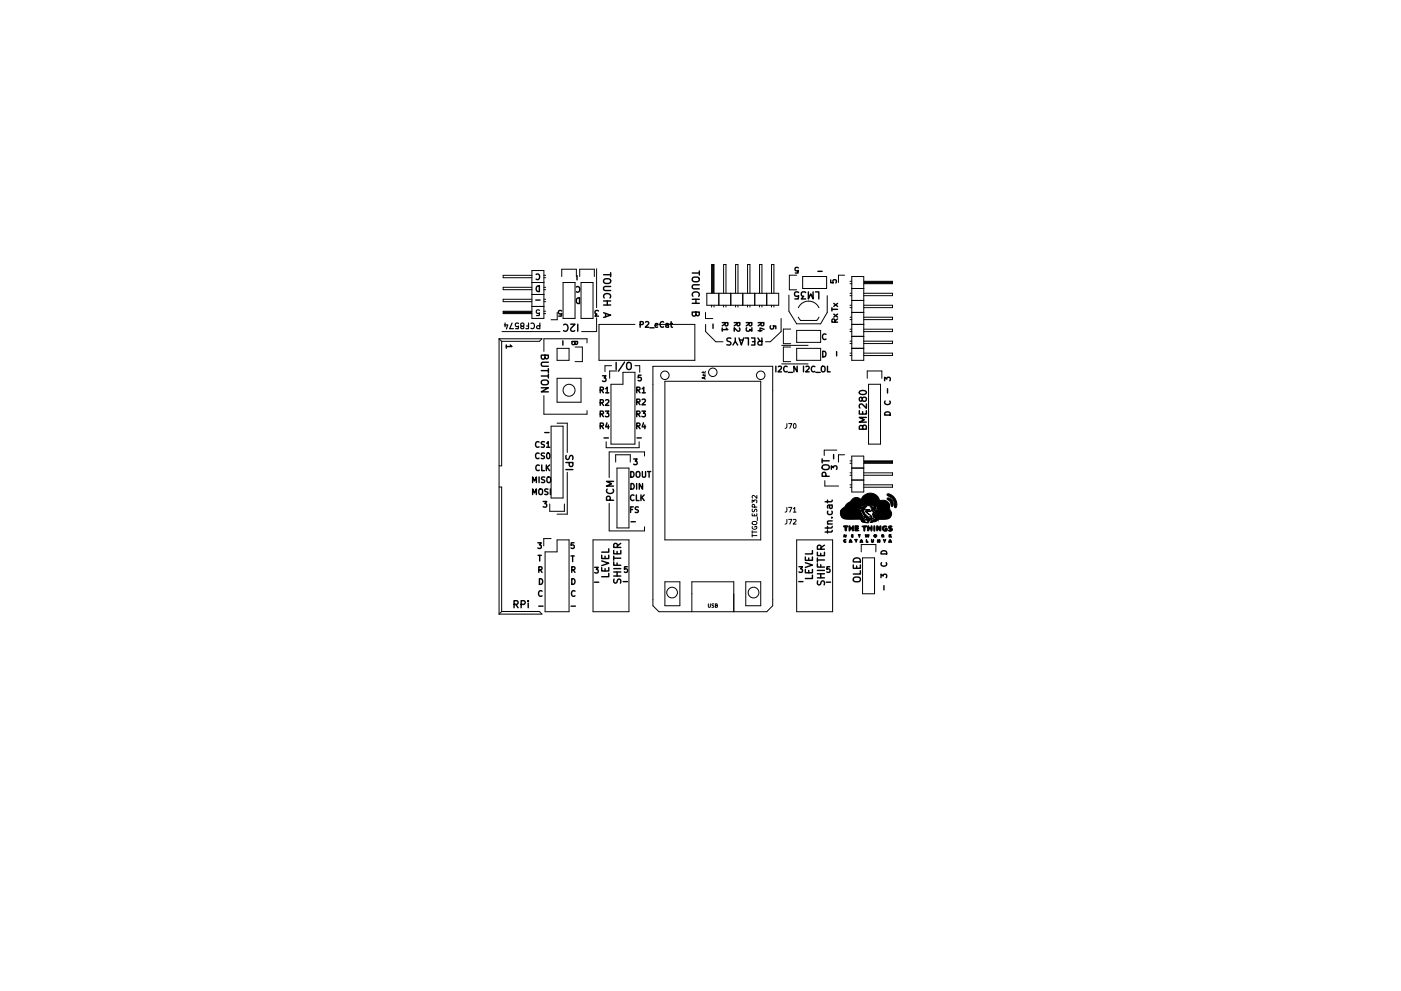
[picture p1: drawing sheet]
<svg xmlns="http://www.w3.org/2000/svg" width="297mm" height="210mm" viewBox="0 0 297 210" stroke-linecap="round" stroke-linejoin="round" font-family="sans-serif">
<g fill="none" stroke="#000" stroke-width=".3">
<path d="M113.7 58.2a.53 .53 0 0 1 .7 .5 .53 .53 0 0 1-.7 .5M122.3 58.5v.9M128 58.3h1.5M128.2 59.2a1.01 1.01 0 0 1 1.3 .3 .5 .5 0 0 1-.5 .6h-.5a.5 .5 0 0 1-.5-.3 .5 .5 0 0 1 .2-.6zM129.5 57.9v.8M146.8 57.9h1.5M147 58.9a1.01 1.01 0 0 1 1.3 .2 .5 .5 0 0 1-.5 .7h-.5a.5 .5 0 0 1-.5-.4 .5 .5 0 0 1 .2-.5zM148.3 57.5v.9M169.3 56.8l-.2-.1-.5 .1 .1 .6h.6l-.1 .5h-.6M173.4 57.6h.9M176.1 59.4v.6h.6l-.1-.5 .6-.1 .1 .2-.1 .4M107.3 73.2v.7"/>
<path d="M108.2 73.2l.3 .3h-1.2M113.6 63.7h.9M113.8 60.8l.6-.1v1.2a.63 .63 0 0 1-.7-.3 .63 .63 0 0 1 .1-.8zM114.8 78.6h1.5M114.8 79.8h1.5M115.6 75.3v.7l.2 .1h.3l.2-.8h-1.5v.6l.1 .2 .4 .1 .3-.4M116.3 76.8h-1.2l-.3 .3v.3l.3 .3h1.2M116.3 78.2v.9M116.3 79.3v.9M119.1 66l-.2-.1-.4 .1v.6l.6-.1-.1 .6h-.5M119.3 72.3v.9M119.5 68.9a.71 .71 0 0 1 1 .5 .71 .71 0 0 1-.7 .9l-.3-.2"/>
<path d="M121 68.8h.9l-.9 1.1 .3 .4 .6-.2M121.9 72.5v.5h.4l.2-.5h-1.2v.4l.4 .2 .2-.2M122.2 60.9a.53 .53 0 0 1 .7 .5 .53 .53 0 0 1-.7 .5M122.3 63.4l.6-.2v1.2a.63 .63 0 0 1-.7-.3 .63 .63 0 0 1 .1-.7zM122.5 68.8v1.5M126.9 66l-.5-.1-.3 .2 .1 .4 .3 .1-.4 .5h.8M127.7 79.7h.8l-.4 .5 .3 .1v.5l-.1 .1-.6-.1M128 66.4l1.5 .5-1.5 .5M128 63.9h1.5M128 64.7h1.5M128.1 63.2a.71 .71 0 0 1 .5-1 .71 .71 0 0 1 .9 .7l-.2 .3M128.4 66.5v.7"/>
<path d="M128.8 63.9v.8M129.5 60.8h-1.2l-.3 .3v.3l.3 .2h1.2M130.6 76.9v1.5M132.4 76.8l-1.3 2M132.9 77.1l.3-.2a.5 .5 0 0 1 .6 .5v.5a.5 .5 0 0 1-.5 .5 .5 .5 0 0 1-.5-.5zM135.7 68.9l.6-.1 .1-.5-.7-.1v1.2M135.9 79.6h-.5l-.1 .6 .6-.1v.6l-.1 .1-.5-.1M136.9 68.3l.4-.1 .3 .4-.8 .8h.8M137.8 69.5h.9M138.9 69l.6-.1-.1-.2-.3-.1-.2 .2 .1 .6h.4M140.7 68.3a.53 .53 0 0 0-.8 .5 .53 .53 0 0 0 .8 .5M141.2 68.7h.5v.7"/>
<path d="M141.7 68.9l-.5 .2 .1 .3h.4M142.1 68.6h.5M142.3 68.2v1.1l.3 .1M146.8 63.5h1.5M146.8 64.4h1.5M146.9 62.9a.71 .71 0 0 1 .5-1 .71 .71 0 0 1 .9 .7l-.2 .3M147.6 66.2v.7l.2 .1 .3-.1 .2-.7h-1.5v.6l.1 .2 .4 .1 .3-.4M147.6 63.5v.9M148.3 60.4h-1.2l-.3 .3v.3l.3 .3h1.2M151.2 68.8v.9M153.1 68.5h1.2l-.1 .6-.4-.1-.1-.5M153.1 69.6v.7"/>
<path d="M153.7 68.7l-.6 .4M154 69.6l.3 .3h-1.2M155 71.8l-.6-.1-.2 .1v.5l.6 .3 .2 .3-.3 .3-.6-.1M155.4 73.2l.5-.8 .5 .8M155.7 68.5h1.2l-.1 .6-.5-.1-.1-.5M155.9 71.7v.7M156.2 68.7l-.5 .4M156.7 71.7l.5 1.5 .5-1.5M156.8 69.6l.1 .5-.4 .2-.8-.8v.8M156.8 72.1h.7M158 71.7h.7v1.5M158.2 68.5h1.2l-.1 .6-.5-.1v-.5"/>
<path d="M158.3 69.5l-.1 .6 .2 .2 .4-.1 .1-.3 .5 .4v-.8M158.8 68.7l-.6 .4M159.3 71.7h.7v1.5h-.7M159.5 72.5h.5M160.7 71.7l.5 .7M160.7 68.5h1.2l-.1 .6-.4-.1-.1-.5M160.7 70.2h.8M161.3 68.7l-.6 .4M161.5 71.7v1.5l-.7-.1-.1-.4 .1-.2 .7-.1M162 69.9l-.9-.3v.7M163.4 69.1l-.1 .2 .1 .4h.6l-.1-.6 .6 .1v.5M164.5 77.7v1.2"/>
<path d="M165 77.8l.5-.1 .2 .3-.7 .9h.7M166.9 77.8a.53 .53 0 0 0-.8 .5 .53 .53 0 0 0 .8 .5M167.1 79h.9M169 77.7v1.2l-.7-1.2v1.2M169.3 62.1l-.2-.2-.6 .2v.5l.1 .2 .5 .1 .2-.2-.1 .7h-.7M170.4 77.7v1.2M170.8 62.1l-.6-.2-.3 .3 .1 .5 .4 .2-.5 .5h.9M170.9 77.8l.4-.1 .3 .3-.8 .9h.8M171.4 61.9v1.5l.5-1 .5 1v-1.5M172.8 77.8a.53 .53 0 0 0-.8 .5 .53 .53 0 0 0 .8 .5M172.9 61.9h.7v1.5M173 79h.9"/>
<path d="M174.2 77.9l.2-.2a.4 .4 0 0 1 .5 .4v.4a.4 .4 0 0 1-.4 .4 .4 .4 0 0 1-.4-.4zM174.4 74.5a.61 .61 0 0 1 .7 .6 .61 .61 0 0 1-.7 .6zM175.1 71a.53 .53 0 0 0-.7 .4 .53 .53 0 0 0 .7 .5M175.4 77.7v1.2h.6M176.4 65.3v.7M176.4 65.6h1.2M176.8 66.6l.8 .7M176.8 64.4l.8 .6M177 68.4v-.6l-.5-.1-.1 .7h1.2M177.4 74.6v.9M177.6 67.7l-.6 .4M177.6 66.6l-.8 .7"/>
<path d="M177.6 64.4l-.8 .6M114.3 96.2a.53 .53 0 0 0-.8 .5 .53 .53 0 0 0 .8 .5M114.3 93.8a.53 .53 0 0 0-.8 .5 .53 .53 0 0 0 .8 .5M114.3 98.8a.53 .53 0 0 0-.7 .5 .53 .53 0 0 0 .7 .4M114.8 82.3h1.5l-1.5 .8h1.5M114.8 80.8a.96 .96 0 0 1 1.5 .2 .5 .5 0 0 1-.5 .6h-.5a.5 .5 0 0 1-.5-.2 .5 .5 0 0 1 0-.6zM114.9 98.7v1.2h.5M115.4 96.2h-.6v.4l.5 .2 .1 .3-.2 .2h-.5M115.4 93.8h-.6v.4l.5 .2 .1 .3-.2 .2-.5-.1M115.5 91.8h.9M115.8 98.7v1.2M115.9 94l.3-.3v1.2"/>
<path d="M115.9 94.9h.7M116 96.2l.2-.1a.64 .64 0 0 1 .4 .6 .64 .64 0 0 1-.4 .6l-.3-.4zM116 99.2l.5 .7M116.5 98.7l-.7 .6M120 98.1h1.5l-.2 .8-.3 .1-.2-.2-.1-.7M120 99.6h1.5M120 96.6v.6l.3 .3 .3-.2 .3-.6h.4l.2 .2-.1 .6M127.3 90.4l.5-.1 .1-.4-.6-.1v1.2M127.3 87.8h.5l.1-.5-.6-.1v1.2M127.3 85.4h.5l.1-.5-.6-.1v1.2M127.3 82.8l.5-.1 .1-.4-.6-.2v1.2M127.5 90.4l.4 .6"/>
<path d="M127.5 87.8l.4 .6M127.5 85.4l.4 .6M127.5 82.8l.4 .5M128.1 92.9h.9M128.3 87.2h.8l-.4 .5 .3 .1v.5l-.1 .1-.6-.1M128.4 84.9l.5-.1 .2 .4-.8 .8h.8M128.4 82.5l.3-.4v1.2M128.4 83.3h.7M128.7 89.7l-.3 .9h.7M129 90.2v.8M134.3 97.4h.8l-.4 .4 .3 .2v.5l-.1 .1-.6-.1M135 90.4l.6-.1v-.4l-.6-.1v1.2"/>
<path d="M135 87.8h.6v-.5l-.6-.1v1.2M135 85.3h.6v-.5l-.6-.1v1.2M135 82.8l.6-.1v-.4l-.6-.2v1.2M135.1 92.9h.9M135.3 90.4l.4 .6M135.3 87.8l.4 .6M135.3 85.3l.4 .6M135.3 82.8l.4 .5M136.1 87.2h.7l-.4 .5 .4 .1v.5l-.2 .1-.5-.1M136.1 84.8l.5-.1 .2 .3-.7 .9h.7M136.1 82.5l.4-.4v1.2M136.1 83.3h.7"/>
<path d="M136.4 89.7l-.3 .9h.8M136.7 90.2v.8M174.3 97.3v.9M174.3 97.8h1.5M174.4 98.8a.96 .96 0 0 1 1.4 .2 .5 .5 0 0 1-.5 .6h-.5a.5 .5 0 0 1-.4-.2 .5 .5 0 0 1 0-.6zM176.3 99.6v-.8l.4 .4 .1-.3h.5l.2 .2-.2 .5M176.7 96.4v1M182.2 87.1v.7h1.5v-.7M182.3 83a.81 .81 0 0 1 1.4 .3 .85 .85 0 0 1-1.5-.1zM182.8 84.6l.3-.3h.3l.3 .3-.2 .5h-.4l-.2-.1-.2-.7-.4 .1-.1 .4 .1 .3h.2l.3-.3M182.9 90.6l.3-.4 .3 .1 .2 .2v.6h-1.5l.1-.8h.3l.2 .1 .1 .7M182.9 87.3v.5"/>
<path d="M183.7 88.6h-1.5l1.1 .5-1.1 .5h1.5M183.7 85.7v.9l-1.1-.9-.4 .3 .1 .6M187.6 80.8v-.8l.4 .4 .1-.3h.5l.2 .2-.2 .5M187.6 87.6a.64 .64 0 0 1 .8-.2 .64 .64 0 0 1 .4 .7h-1.2zM187.7 85.1a.53 .53 0 0 0 .5 .7 .53 .53 0 0 0 .4-.7M188.2 82.5v.9M112.9 104.9v-1.2l.4 .9 .4-.9v1.2M112.9 102.4v-1.2l.4 .8 .4-.8v1.2M114 115.2h.8l-.4 .4 .3 .1v.5l-.2 .2-.5-.2M114.1 117.8h.7M114.3 103.9l.2-.2a.4 .4 0 0 1 .5 .4v.4a.4 .4 0 0 1-.4 .4 .4 .4 0 0 1-.4-.4zM114.3 101.2v1.2"/>
<path d="M114.4 117.8v1.2M115.2 106.4h.7l-.4 .5 .4 .1v.5l-.2 .1-.5-.1M115.5 101.2l-.6 .1v.3l.5 .3 .1 .3-.2 .2-.5-.1M116 101.4l.2-.2a.4 .4 0 0 1 .6 .4v.4a.4 .4 0 0 1-.4 .4 .4 .4 0 0 1-.4-.4zM116.2 103.8l-.5-.1-.2 .3 .1 .2 .5 .3v.3l-.6 .1M116.7 103.7v1.2M121.1 118h.7M121.4 118v1.2M121.7 115.2h-.6v.5h.5l.1 .5-.2 .2-.4-.2M127.6 119l1.5 .5-1.5 .5M127.6 117.8v.7h1.5v-.7M128.3 118v.5"/>
<path d="M128.7 103.8a.71 .71 0 0 0 .5 1 .71 .71 0 0 0 .9-.7l-.2-.3M129.1 116.4v.7h-1.5M129.4 106.1l-.1-.7-.2-.1h-.4l-.1 .8h1.5M130.1 102.1h-1.5l1.1 .5-1.1 .5h1.5M130.1 119.2v.7h1.5M130.1 116.8v.7h1.5v-.7M130.1 118v.9M130.1 118.4h1.5M130.8 117v.5M130.8 119.4v.5M130.9 116.1l-.1-.7-.2-.1-.3 .1-.2 .7h1.5M131.6 115.3l-.7 .5"/>
<path d="M133.7 108.1h.4M133.7 100a.61 .61 0 0 1 .7 .6 .61 .61 0 0 1-.7 .6zM133.8 102.6a.61 .61 0 0 1 .7 .6 .61 .61 0 0 1-.7 .6zM133.8 110.7h.9M134.3 107.5h-.6v1.2M134.4 105.1a.53 .53 0 0 0-.7 .5 .53 .53 0 0 0 .7 .5M134.9 105v1.2h.6M134.9 100.2l.3-.2a.4 .4 0 0 1 .5 .4v.4a.4 .4 0 0 1-.4 .5 .4 .4 0 0 1-.4-.5zM135 102.6v1.2M135.4 107.6l-.7 .1v.3l.5 .2 .2 .3-.3 .2h-.4M135.9 105v1.2M136.1 105.5l.5 .7"/>
<path d="M136.2 100v1l.2 .2 .5-.2v-1M136.2 102.6v1.2l-.7-1.2v1.2M136.6 105l-.7 .7M137.3 100h.7M137.6 100v1.2M170.8 119.4l1.5 .5-1.5 .5M170.8 118.2v.7h1.5v-.7M171.5 118.4v.5M172.3 116.8v.7h-1.5M173.3 119.6v.7h1.5M173.3 117.2v.7h1.5v-.7M173.3 118.4v.8"/>
<path d="M173.3 118.8h1.5M174 117.4v.5M174 119.8v.5M174.1 116.5l-.1-.7-.2-.1h-.4l-.1 .8h1.5M174.8 115.7l-.7 .5M175.1 101.1l-.1-.8-.2-.1-.3 .1-.2 .8h1.5M175.4 106.1v.6M175.4 111.7v.5M175.4 112.5v.6M175.4 111.2h1M175.5 108.5l-.1 .4 .3 .3 .7-.2v-.5M175.8 107.2l.1 .5 .2 .2 .3-.2v-.5"/>
<path d="M176.3 109.8h.1M176.4 112.5l-.2 .4h-1.3M176.4 111.7l-.2 .3h-1.3M176.4 110.5l-.9 .1-.1 .4 .2 .2M176.4 107.2h-.9v.6M176.4 106.1l-.2 .4h-1.3M180.9 119.9v.7h1.5v-.7M181.1 118.5a.78 .78 0 0 1 .9-.1 .78 .78 0 0 1 .4 .8h-1.5zM186.9 117.1a.64 .64 0 0 1 .7-.2 .64 .64 0 0 1 .4 .6h-1.2zM186.9 119.4a.53 .53 0 0 0 .5 .7 .53 .53 0 0 0 .5-.7M109 128.2h.7l.1-.3v-.3l-.8-.2v1.5M109.3 128.2l.5 .7"/>
<path d="M110.5 128.2h.7l.1-.3v-.3l-.8-.2v1.5M112 127.4v.2M112 127.9v1M114.2 128.6h.9M114.2 120.9l.6-.1 .1-.4-.7-.2v1.2M114.4 122.8a.61 .61 0 0 1 .7 .6 .61 .61 0 0 1-.7 .6zM114.5 120.9l.4 .5M114.9 125.4a.53 .53 0 0 0-.7 .5 .53 .53 0 0 0 .7 .5M121.1 128.6h.9M121.2 122.8a.61 .61 0 0 1 .7 .6 .61 .61 0 0 1-.7 .6zM121.2 120.9l.6-.1 .1-.4-.7-.2v1.2M121.5 120.9l.4 .5"/>
<path d="M121.9 125.4a.53 .53 0 0 0-.7 .5 .53 .53 0 0 0 .7 .5M126 123.5h.9M126.1 120.4h.7l-.4 .4 .4 .1v.6l-.2 .1-.5-.1M127.6 120.4v.7h1.5v-.7M128.3 120.6v.5M129.1 121.6v.8h-1.5M130.1 122.2h1.5M130.1 121.4h1.5M130.1 120.6h1.5M130.2 122.9l-.1 .5 .3 .3 .4-.1 .2-.7h.5l.1 .2-.1 .6M130.8 121.4v.8M132.1 123.4h.9"/>
<path d="M133 120.2h-.6v.6h.5l.1 .5-.2 .1-.4-.1M169.3 123.4h1M169.4 120.2h.7l-.4 .5 .4 .1v.5l-.2 .1-.5-.1M170.8 120.8v.7h1.5v-.7M171.5 121v.5M172.3 122v.7h-1.5M173.3 122.6h1.5M173.3 121.7h1.5M173.3 121h1.5M173.4 123.2l-.1 .6 .3 .3 .3-.1 .3-.7h.5l.1 .2-.1 .6M174 121.7v.9M175.2 123.5h.9"/>
<path d="M175.9 120.2h-.5l-.1 .6h.6v.5l-.1 .1-.5-.1M181.1 122.5a1.01 1.01 0 0 1 1.3 .3 .5 .5 0 0 1-.5 .6h-.5a.5 .5 0 0 1-.5-.3 .5 .5 0 0 1 .2-.6zM181.6 120.1v.5M182.4 121.1v.7h-1.5M186.8 122.6v-.8l.5 .4 .1-.3h.5l.1 .2-.1 .5M187.4 124.3v.9"/>
</g>
<g fill="none" stroke="#000" stroke-width=".21">
<path d="M112.8 57.4h2.5v10.2h-2.5zM112.8 58.4h-6.1v.5h6.1M112.8 59.9h2.5M115.3 58.4h.4M115.3 58.9h.4M119.1 58.7v-1.6h3.1v1.6M119.4 59.9h2.5v7.7h-2.5zM122.9 58.7v-1.6h3.1v1.6M123.2 59.9h2.5v7.7h-2.5zM126.5 57v8.3M151.1 56.3v5.8h.2v-5.8h-.3v5.8M168.9 58.4h-1.5v3.1h1.5"/>
<path d="M170.2 58.7h5.1v2.5h-5.1zM179.1 58.4h-1.3v1.5M180.2 59.7h.4M180.6 58.7h2.5v17.7h-2.5zM183.1 59.7h6.1v.5h-6.1M183.3 59.8h5.8v.3h-5.8v-.2h5.8M105.8 71.9h9.1l-.5 .5h-8M105.8 71.9v58.4M105.8 71.9l.6 .5M106.4 72.4v26.4h-.6M106.4 70.4h12.3M106.8 66.3h5.8v-.1h-5.8v.2h5.8"/>
<path d="M112.8 61h-6.1v.5h6.1M112.8 66h-6.1v.5h6.1M112.8 63.5h-6.1v.5h6.1M112.8 65h2.5M112.8 62.5h2.5M115.3 61.5h.4M115.3 66.5h.4M115.3 66h.4M115.3 64h.4M115.3 63.5h.4M115.3 61h.4M118.1 73.9h2.5v2.5h-2.5z"/>
<path d="M118.1 66.3v1.5h-1.3M121.9 73.6h1.6v3.1h-1.6M124.5 72.8v-.9h-9.2v2.6M126.5 67.4v3h-3.2M129.7 77.6h-1.4v1.3M130.8 78.7h-1.5v1.6M134.6 77.6h1v1.4M134.6 68.8h-7.6v7.6h20.3v-7.6h-7.6M138.4 77.7h25.4v50.8l-1.2 1.3h-22.9l-1.3-1.3zM149.1 79.7h.5M149.1 78.8v.3M149.3 80v.4"/>
<path d="M149.6 79.9l-.8 .3 .8 .2M149.6 79.4h-.5v.3M149.6 78.8l-.1 .2h-.7M149.6 66.3v1.3h1.5M149.6 68.8v1.6l2.2 2.1h1.5M149.9 62.2h15.2v2.6h-15.2zM150.9 62.2v-6.1h.5v6.1M150.9 64.8v.3M151.4 64.8v.3M152.4 62.2v2.6M153.4 62.2v-6.1h.5v6.1M153.4 64.8v.3"/>
<path d="M153.9 64.8v.3M154.9 62.2v2.6M156 62.2v-6.1h.5v6.1M156 64.8v.3M156.5 64.8v.3M157.5 62.2v2.6M158.5 62.2v-6.1h.5v6.1M158.5 64.8v.3M159 64.8v.3M160 62.2v2.6M161 62.2v-6.1h.5v6.1M161 64.8v.3"/>
<path d="M161.5 64.8v.3M162.6 62.2v2.6M163.6 62.2v-6.1h.5v6.1M163.6 64.8v.3M164.1 64.8v.3M165.6 67.6v2.8l-2.3 2.1h-1M165.7 77.2h5.6M165.7 73.3h5.6M167.3 62.6v3.4l1.6 2.7h5.1l1.4-2.4v-3.6M167.6 73.6h-1.5v3.1h1.5M167.6 69.8h-1.5v3.1h1.5M168.9 73.9h5.1v2.5h-5.1z"/>
<path d="M168.9 70.1h5.1v2.5h-5.1zM169.3 67.3l.4 .7h3.5l.4-.7M169.3 65.3a2.4 2.4 0 0 1 2.1-1.4 2.4 2.4 0 0 1 2.2 1.4M180.2 70.4h.4M180.2 60.2h.4M180.2 62.2h.4M180.2 62.7h.4M180.2 64.8h.4M180.2 65.3h.4M180.2 67.3h.4M180.2 67.8h.4M180.2 75.4h.4"/>
<path d="M180.2 74.9h.4M180.2 72.9h.4M180.2 72.4h.4M180.2 69.8h.4M180.6 61.2h2.5M180.6 63.7h2.5M180.6 66.3h2.5M180.6 71.4h2.5M180.6 73.9h2.5M180.6 68.8h2.5M183.1 69.8h6.1v.6h-6.1M183.1 62.2h6.1v.5h-6.1"/>
<path d="M183.1 64.8h6.1v.5h-6.1M183.1 67.3h6.1v.5h-6.1M183.1 72.4h6.1v.5h-6.1M183.1 74.9h6.1v.5h-6.1M115.3 83.9v4h9.2v-.8M116.8 90.4h2.6v15.3h-2.6zM118.1 89.8h2.2v6.2M118.1 80.3h5.1v5h-5.1zM128.5 93.7v1.3h7v-1.3M129.5 81.5h2.6v-2.5h2.5v15.2h-5.1zM130.5 98v-1.5h3.1v1.5M130.8 99.3h2.5v12.7h-2.5z"/>
<path d="M136.7 96.8v-.9h-7.5v5.4M141 80.9h20.3v33.6h-20.3zM166.8 89.9v.8l-.4 .2M167.2 89.9h.7l-.5 1M168.4 89.9a.49 .49 0 0 1 .4 .5 .49 .49 0 0 1-.4 .4l-.2-.3zM177.4 95.5h-2.6v1.1M179.1 96.5h-1.3v1.5M180.2 97.8h.4M180.2 98.3h.4M180.6 96.8h2.5v7.6h-2.5zM180.6 99.3h2.5M183.1 97.8h6.1v.5h-6.1"/>
<path d="M183.3 97.9h5.8v.3h-5.8v-.2h5.8M183.9 80.3v-1.6h3.1v1.6M184.1 81.5h2.6v12.7h-2.6zM105.8 103.3h.6v26.4M115.6 117.1h2.5v-2.6h2.5v15.3h-5zM116.6 106.9v1.6h3.1v-1.6M116.8 114.3h-1.5v1.5M120.3 100.2v8.9h-2.2M125.7 114.5h7.6v15.3h-7.6zM129.2 106.8v5.8h7.5v-.8M159.5 109v.4h1v-.4M159.5 106.7v-.6l.4 .3v-.3h.5v.6"/>
<path d="M159.5 112.6v.6M159.5 113.3v.6M159.5 113.6h1M159.5 112.9h1M159.5 111.7a.45 .45 0 0 0 .5 .6 .45 .45 0 0 0 .4-.6h-.4v.2M159.5 110.8l.3-.2 .5 .1 .2 .4-.4 .2h-.5zM159.5 108l.1 .5a.42 .42 0 0 0 .5-.4h.3v.5M159.9 109.1v.3M160 107.6l-.1-.5h-.3l-.1 .5h1M160.5 105.1v.6l-.7-.6-.3 .2 .1 .4M160.6 109.7v.7M166.8 107.7v.8l-.4 .2"/>
<path d="M166.8 110.2v.8l-.4 .2M167.2 107.7h.7l-.5 1M167.2 110.2h.7l-.5 1M168.2 107.9l.3-.2v1M168.2 110.3l.4-.1 .2 .3-.6 .7h.6M168.2 108.7h.6M168.9 114.5h7.6v15.3h-7.6zM174.9 102v1.1h2.9M180.2 100.3h.4M180.2 100.8h.4M180.2 102.9h.4M180.2 103.4h.4"/>
<path d="M180.6 101.8h2.5M182.6 117.1v-1.6h3.1v1.6M182.9 118.4h2.5v7.6h-2.5zM183.1 100.3h6.1v.5h-6.1M183.1 102.9h6.1v.5h-6.1M106.4 129.7h8l.5 .6h-9.1M106.4 129.7l-.6 .6M141 123.4h3.1v5.1h-3.1zM146.7 129.8v-6.4h8.9v6.4M150.2 128.1v.6l.1 .2 .3-.2v-.6M151.4 128.1l-.4 .1v.2l.4 .3-.5 .1M151.7 128.5l.3-.1v-.2l-.3-.1v.8h.3l.1-.3-.2-.1"/>
<path d="M158.1 123.4h3.2v5.1h-3.2z"/>
<circle cx="141" cy="79.6" r=".9"/>
<circle cx="151.1" cy="79" r=".9"/>
<circle cx="161.3" cy="79.6" r=".9"/>
<circle cx="120.6" cy="82.8" r="1.27"/>
<circle cx="142.5" cy="125.7" r="1.14"/>
<circle cx="159.8" cy="125.7" r="1.14"/>
</g>
<path d="M106.9 68.9h.8l-.3 .9M107.1 68.5v.8M108.6 68.5l-.5 1.2h.8M109.9 68.7l-.1-.2-.5 .2 .1 .5h.5v.5h-.6M110.6 69.2l-.2-.2 .2-.5 .4 .1 .1 .4-.6 .3v.4l.5-.1 .1-.1-.2-.3M111.7 69.2h.4M112.1 68.5v1.2h-.6M112.6 68.7a.53 .53 0 0 1 .7 .4 .53 .53 0 0 1-.7 .5M114.4 65.9l-.2-.2-.4 .2v.5h.6l-.1 .5h-.5M114.5 68.5v1.2l-.7-.1 .1-.4 .6-.1" fill="none" stroke="#000" stroke-width=".25"/>
<g fill="#000" stroke="#000" stroke-width=".21">
<path d="M179 113.4l.3 .4 .1-.3-.1 .5-.2-.2-.2 .1zM179 114.5h.3l-.3 .2 .1 .2h.3l-.2 .2-.3-.2zM178.9 111.6l.9 .1a.56 .56 0 0 0-.3 .8l-.1 .1-.2-.1a.57 .57 0 0 0-.4-.8zM180.1 111.6l.3 .4 .5-.4v1h-.2l-.1-.3-.1-.1-.4 .5zM180.3 114.5l.4 .5-.7 .1 .1-.3h.3h-.3zM180.6 113.4h.3l-.2 .2 .2 .1-.2 .1 .2 .2-.4-.1zM181.3 106.6l-.1 .2zM181.6 106.9l.1 .1zM181.2 114.5h.6l-.3 .6-.1-.5zM181.6 106.8h.2zM181.3 111.5l.7 .1-.4 .3 .4 .2-.4 .2 .5 .3h-.8zM181.9 113.4l.5 .1-.2 .5z"/>
<path d="M182.5 114.6l.2-.1 .2 .6h-.6l.1-.3h.3h-.3zM182.9 109.4h.1l-.2 .1zM182.9 109.7v.1zM182.7 108.5l.2 .2 .1-.2 .2 .2 .5 .8h-.2l.1 .2 .3 .2v.4l1-.1-.8 .2-.7-.1 .4-.3-.4-.5-.1-.1h.2l-.4-.7-.1 .1 .3 .5zM183 110h.1l-.2 .2zM182.6 108.4h.6zM183.2 109.5l.1 .4zM183.2 110l.1 .1zM182.5 107.6l1.2-.1-.5 .3v.2h.3l-.9 .1 .3-.1-.4-.3h.3l.2 .1 .1-.1zM183.7 114.5l.3 .6-.3-.1zM182.8 111.7l1-.1-.4 .3-.1 .8h-.1l-.1-.8zM183.6 109.7l.3-.1v-.1l.1 .2h.3a.38 .38 0 0 1-.7 0z"/>
<path d="M183.5 113.4l.2 .4 .1-.4 .2 .1v.3l.3-.4-.2 .6-.2-.4-.3 .4zM183.4 108.4h1.2l-1 .2 .8 .7zM183.5 108.2h.9zM184.2 109.9v.1zM183.9 110.6h.4zM184.5 109.3a.52 .52 0 0 1 .2 .8l-.1-.2-.4 .4-.2-.1 .7-.3zM184.4 109.5l.1 .1zM184.7 107.9l.1 .1zM179.5 107l1-.8a1.29 1.29 0 0 1 2.1-.2 2.02 2.02 0 0 1 2-1.4 2.02 2.02 0 0 1 1.9 1.6 1.59 1.59 0 0 1 2.1 .9 1.94 1.94 0 0 0 .4 1.7 1.19 1.19 0 0 1-1.3 1.4h-1.5l-.6 .5-1.1 .1 .3-.4 .6-.2-.1 .4 .2-.4h.4h-.4l.1-.3 .1 .1 .1-.7 .1 .1v-.4l.1 .1-.1-.4h.2l-.1-.4h.1v-.4h.1h-.1l-.1-.4h-.6v-.2h-1.3a1.89 1.89 0 0 0-1.7 .2l-.3-.2-.3-.6-.4-.1 .2-.1-.6 .4v.1l.4-.2-.2 .3h.5l.9 .9-1-.8 .7 .8-.3-.1-.1 .1 .6 .4-.3 .5 .1-.6-.2 .4v.6l.4-.6-.1 .4 .3-.2-.2 .5 .3-.2-.2 .4 .2 .2v.5l.4-.1-.3 .3h.5l-.1 .2 .8 .2-1.1-.1-.4-.2 .4 .1-.4-.1-.1-.5-2.8 .1-.9-.2 3.5-.1h-3.6l-.2-.1h3.7l.1-.1-3.8 .1-.1-.2 3.8-.1 .5 .9 .1-.4-.2 .1-.1-.3h.2h-.2l-.2-.6-.2 .4h-3.7l-.2-.8h3.7l.1-.2 .1-.3-.2 .5h-3.7l.1-.4h3.5l.1-.2-.1 .2h-3.5l.3-.4h3.1v.2l.1-.5-.1 .3h-3.1l.6-.6zM184.5 107.5l1.3 .3-.4 .3h-.5l.6-.2h-.5h.7h-.7l.1-.1-.2-.1 .6 .1zM184.1 111.6l.3 .4 .5-.4a.83 .83 0 0 1-.2 1.1l-.2-.5-.2 .1-.1 .3h-.3zM184.8 114.4l.2 .6 .2-.5-.1 .6-.3-.1z"/>
<path d="M185 109.9v.2h-.1zM184.7 108.4a.47 .47 0 0 1 .5 0 .47 .47 0 0 1 .2 .5l-.1-.2-.2 1v-.5l.1 .1 .1-.2h-.3l.1-.6zM185.2 110v.2zM185.3 111.5l.1 .1a.8 .8 0 0 1-.1 1.1zM185.3 108.3h.2zM185.6 108.2h.1zM185.4 113.4l.4 .1v.4h-.5v-.2l.3 .2 .1-.1-.1-.3-.3 .2zM185.7 108.4h.2l-.3 1.1-.3 .4v-.5l.2 .1 .1-.3v-.2l-.1 .4h-.2zM186 107.6l.1 .1zM185.9 111.6h.2l.4 .7v-.6l.3-.1-.1 1h-.2l-.4-.6v.6h-.2zM186.1 114.5l.3 .4 .1-.4 .1 .3-.1 .3-.3-.4v.4l-.2-.1zM187 113.4l.3 .1 .1 .5-.3-.3-.1 .3v-.4l.2-.1-.2 .1z"/>
<path d="M187.1 111.8l.6-.2 .3 .1-.5 .1-.1 .3 .2 .4 .3-.1-.2-.3h.4v.4a.62 .62 0 0 1-.8 .1 .62 .62 0 0 1-.2-.8zM187.3 114.5l.2 .1 .3-.1-.3 .6zM188.1 104.8a2.14 2.14 0 0 1 1.9 2.8l-.3 .1a2.47 2.47 0 0 0-1.7-2.7zM188.1 105.7a1.12 1.12 0 0 1 1.1 .5 1.12 1.12 0 0 1-.1 1.3l-.1-.1a1.73 1.73 0 0 0-.9-1.6zM188.5 113.4l.2 .2 .2-.2-.1 .3 .2 .3-.3-.2-.1 .2zM188.6 114.6l.2-.1 .2 .6h-.6l.1-.3h.3h-.3zM188.4 111.7l.5-.1 .2 .1-.5 .2 .5 .2 .1 .2-.1 .3-.5 .1-.2-.1 .5-.2-.4-.3z"/>
</g>
</svg>
